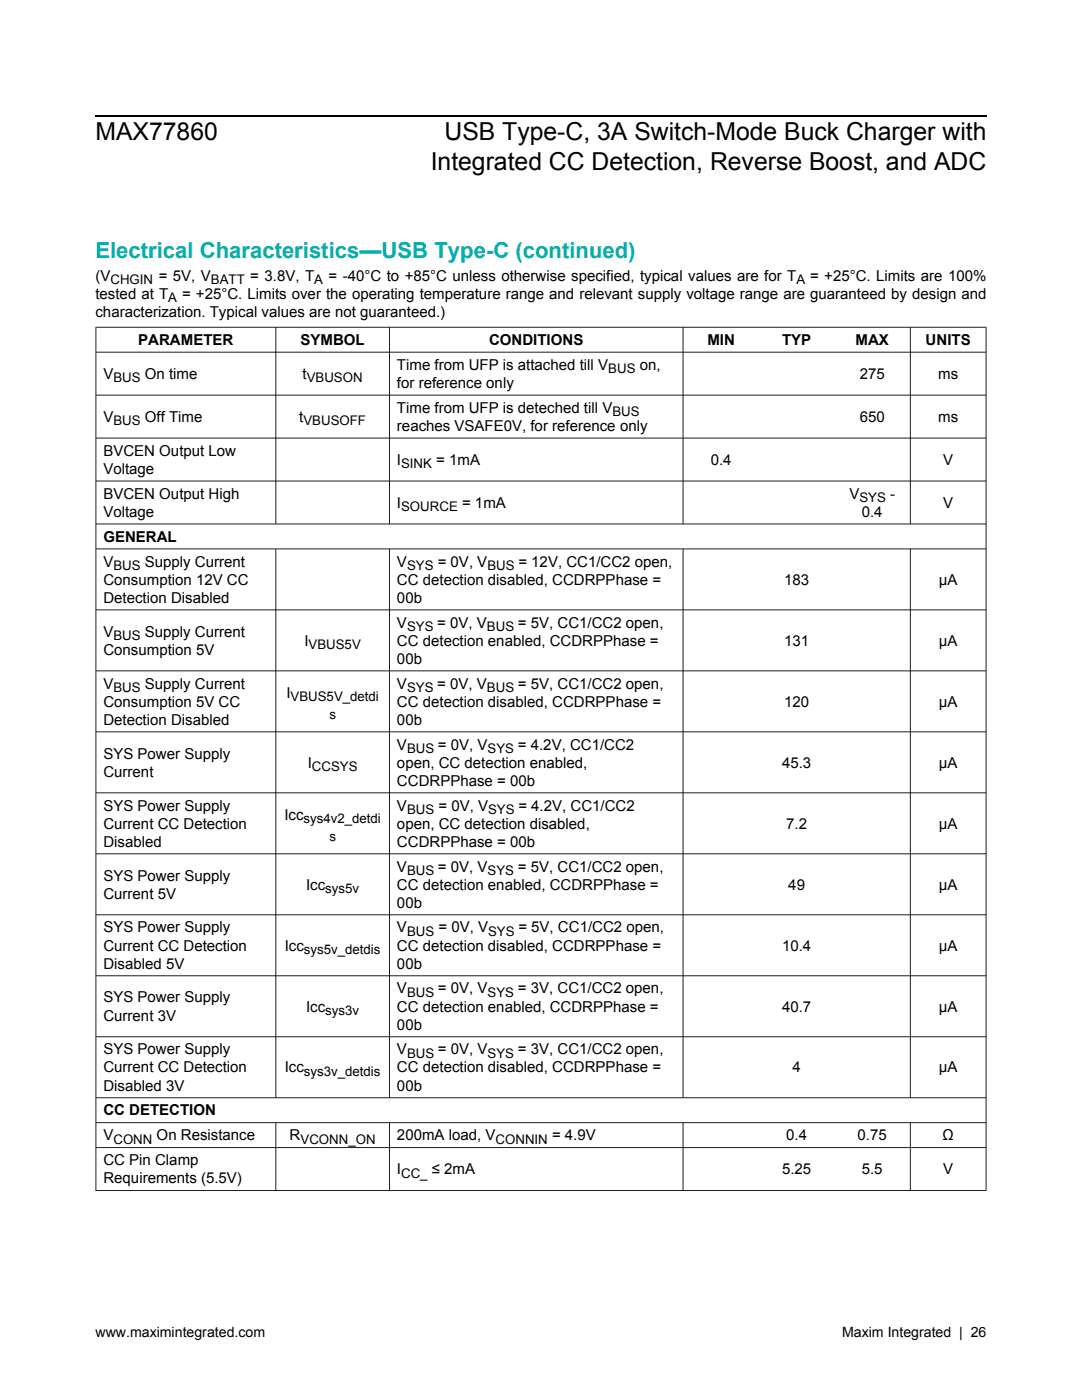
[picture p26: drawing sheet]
<svg xmlns="http://www.w3.org/2000/svg" width="216mm" height="279mm" viewBox="0 0 216 279" stroke-linecap="round" stroke-linejoin="round" font-family="sans-serif">
<defs><g id="words">
<g font-size="4.9">
<text x="19" y="27.9">MAX77860</text>
<text x="88.7" y="27.9">USB Type-C, 3A Switch-Mode Buck Charger with</text>
<text x="85.9" y="33.9">Integrated CC Detection, Reverse Boost, and ADC</text>
</g>
<text font-size="4.4" fill="#00b1b0" x="19" y="51.4">Electrical Characteristics—USB Type-C (continued)</text>
<g font-size="3">
<text x="19" y="56.1">(V</text>
<text x="19" y="59.7">tested at T</text>
<text x="19" y="63.3">characterization. Typical values are not guaranteed.)</text>
<text x="27.6" y="68.8">PARAMETER</text>
<text x="60" y="68.8">SYMBOL</text>
<text x="97.6" y="68.8">CONDITIONS</text>
<text x="141.1" y="68.8">MIN</text>
<text x="156.1" y="68.8">TYP</text>
<text x="170.7" y="68.8">MAX</text>
<text x="184.7" y="68.8">UNITS</text>
<text x="20.6" y="75.6">V</text>
<text x="60.4" y="75.6">t</text>
<text x="79.2" y="73.8">Time from UFP is attached till V</text>
<text x="79.2" y="77.4">for reference only</text>
<text x="171.5" y="75.6">275</text>
<text x="187.2" y="75.6">ms</text>
<text x="79.2" y="82.4">Time from UFP is deteched till V</text>
<text x="20.6" y="84.2">V</text>
<text x="59.7" y="84.2">t</text>
<text x="79.2" y="86">reaches VSAFE0V, for reference only</text>
<text x="171.5" y="84.2">650</text>
<text x="187.2" y="84.2">ms</text>
<text x="20.6" y="91">BVCEN Output Low</text>
<text x="20.6" y="94.6">Voltage</text>
<text x="79.2" y="92.8">I</text>
<text x="141.8" y="92.8">0.4</text>
<text x="188.2" y="92.8">V</text>
<text x="20.6" y="99.5">BVCEN Output High</text>
<text x="79.2" y="101.3">I</text>
<text x="169.5" y="99.5">V</text>
<text x="188.2" y="101.3">V</text>
<text x="20.6" y="103.1">Voltage</text>
<text x="172" y="103.1">0.4</text>
<text x="20.6" y="108.1">GENERAL</text>
<text x="20.6" y="113.1">V</text>
<text x="79.2" y="113.1">V</text>
<text x="20.6" y="116.7">Consumption 12V CC</text>
<text x="79.2" y="116.7">CC detection disabled, CCDRPPhase =</text>
<text x="156.5" y="116.7">183</text>
<text x="187.3" y="116.7">µA</text>
<text x="20.6" y="120.3">Detection Disabled</text>
<text x="79.2" y="120.3">00b</text>
<text x="79.2" y="125.2">V</text>
<text x="20.6" y="127">V</text>
<text x="20.6" y="130.6">Consumption 5V</text>
<text x="60.7" y="128.8">I</text>
<text x="79.2" y="128.8">CC detection enabled, CCDRPPhase =</text>
<text x="156.5" y="128.8">131</text>
<text x="187.3" y="128.8">µA</text>
<text x="20.6" y="137.4">V</text>
<text x="79.2" y="132.4">00b</text>
<text x="79.2" y="137.4">V</text>
<text x="20.6" y="141">Consumption 5V CC</text>
<text x="57.1" y="139.2">I</text>
<text x="79.2" y="141">CC detection disabled, CCDRPPhase =</text>
<text x="156.5" y="141">120</text>
<text x="187.3" y="141">μA</text>
<text x="20.6" y="144.6">Detection Disabled</text>
<text x="79.2" y="144.6">00b</text>
<text x="79.2" y="149.6">V</text>
<text x="20.6" y="151.4">SYS Power Supply</text>
<text x="20.6" y="155">Current</text>
<text x="61.4" y="153.2">I</text>
<text x="79.2" y="153.2">open, CC detection enabled,</text>
<text x="156.1" y="153.2">45.3</text>
<text x="187.3" y="153.2">µA</text>
<text x="20.6" y="161.8">SYS Power Supply</text>
<text x="79.2" y="156.8">CCDRPPhase = 00b</text>
<text x="79.2" y="161.8">V</text>
<text x="20.6" y="165.4">Current CC Detection</text>
<text x="56.7" y="163.6">Icc</text>
<text x="79.2" y="165.4">open, CC detection disabled,</text>
<text x="156.9" y="165.4">7.2</text>
<text x="187.3" y="165.4">µA</text>
<text x="20.6" y="169">Disabled</text>
<text x="79.2" y="169">CCDRPPhase = 00b</text>
<text x="79.2" y="173.9">V</text>
<text x="20.6" y="175.7">SYS Power Supply</text>
<text x="20.6" y="179.3">Current 5V</text>
<text x="61.1" y="177.5">Icc</text>
<text x="79.2" y="177.5">CC detection enabled, CCDRPPhase =</text>
<text x="157.3" y="177.5">49</text>
<text x="187.3" y="177.5">µA</text>
<text x="79.2" y="181.1">00b</text>
<text x="20.6" y="186.1">SYS Power Supply</text>
<text x="20.6" y="189.7">Current CC Detection</text>
<text x="56.8" y="189.7">Icc</text>
<text x="79.2" y="186.1">V</text>
<text x="79.2" y="189.7">CC detection disabled, CCDRPPhase =</text>
<text x="156.1" y="189.7">10.4</text>
<text x="187.3" y="189.7">µA</text>
<text x="20.6" y="193.3">Disabled 5V</text>
<text x="79.2" y="193.3">00b</text>
<text x="20.6" y="200.1">SYS Power Supply</text>
<text x="20.6" y="203.7">Current 3V</text>
<text x="61.1" y="201.9">Icc</text>
<text x="79.2" y="198.3">V</text>
<text x="79.2" y="201.9">CC detection enabled, CCDRPPhase =</text>
<text x="156.1" y="201.9">40.7</text>
<text x="187.3" y="201.9">µA</text>
<text x="79.2" y="205.5">00b</text>
<text x="20.6" y="210.4">SYS Power Supply</text>
<text x="20.6" y="214">Current CC Detection</text>
<text x="56.8" y="214">Icc</text>
<text x="79.2" y="210.4">V</text>
<text x="79.2" y="214">CC detection disabled, CCDRPPhase =</text>
<text x="158.1" y="214">4</text>
<text x="187.3" y="214">µA</text>
<text x="20.6" y="217.6">Disabled 3V</text>
<text x="79.2" y="217.6">00b</text>
<text x="20.6" y="222.6">CC DETECTION</text>
<text x="20.6" y="227.6">V</text>
<text x="57.8" y="227.6">R</text>
<text x="79.2" y="227.6">200mA load, V</text>
<text x="156.9" y="227.6">0.4</text>
<text x="171.1" y="227.6">0.75</text>
<text x="188.1" y="227.6">Ω</text>
<text x="20.6" y="232.6">CC Pin Clamp</text>
<text x="20.6" y="236.2">Requirements (5.5V)</text>
<text x="79.2" y="234.4">I</text>
<text x="156.1" y="234.4">5.25</text>
<text x="172" y="234.4">5.5</text>
<text x="188.2" y="234.4">V</text>
</g>
<g font-size="2.8">
<text x="19" y="266.8">www.maximintegrated.com</text>
<text x="168" y="266.8">Maxim Integrated | 26</text>
</g>
<g font-size="2.6">
<text x="22" y="56.7">CHGIN = 5V, VBATT = 3.8V, TA = -40°C to +85°C unless otherwise specified, typical values are for TA = +25°C. Limits are 100%</text>
<text x="33.6" y="60.3">A = +25°C. Limits over the operating temperature range and relevant supply voltage range are guaranteed by design and</text>
<text x="22.6" y="76.3">BUS On time</text>
<text x="61.2" y="76.3">VBUSON</text>
<text x="121.4" y="74.5">BUS on,</text>
<text x="122.2" y="83">BUS</text>
<text x="22.6" y="84.8">BUS Off Time</text>
<text x="60.5" y="84.8">VBUSOFF</text>
<text x="80" y="93.4">SINK = 1mA</text>
<text x="80" y="102">SOURCE = 1mA</text>
<text x="171.5" y="100.2">SYS -</text>
<text x="22.6" y="113.7">BUS Supply Current</text>
<text x="81.2" y="113.7">SYS = 0V, VBUS = 12V, CC1/CC2 open,</text>
<text x="81.2" y="125.9">SYS = 0V, VBUS = 5V, CC1/CC2 open,</text>
<text x="22.6" y="127.7">BUS Supply Current</text>
<text x="61.6" y="129.5">VBUS5V</text>
<text x="22.6" y="138.1">BUS Supply Current</text>
<text x="58" y="139.9">VBUS5V_detdi</text>
<text x="65.7" y="143.5">s</text>
<text x="81.2" y="138.1">SYS = 0V, VBUS = 5V, CC1/CC2 open,</text>
<text x="62.2" y="153.8">CCSYS</text>
<text x="81.2" y="150.2">BUS = 0V, VSYS = 4.2V, CC1/CC2</text>
<text x="60.6" y="164.2">sys4v2_detdi</text>
<text x="65.7" y="167.8">s</text>
<text x="81.2" y="162.4">BUS = 0V, VSYS = 4.2V, CC1/CC2</text>
<text x="64.9" y="178.2">sys5v</text>
<text x="81.2" y="174.6">BUS = 0V, VSYS = 5V, CC1/CC2 open,</text>
<text x="60.6" y="190.4">sys5v_detdis</text>
<text x="81.2" y="186.8">BUS = 0V, VSYS = 5V, CC1/CC2 open,</text>
<text x="64.9" y="202.5">sys3v</text>
<text x="81.2" y="198.9">BUS = 0V, VSYS = 3V, CC1/CC2 open,</text>
<text x="60.6" y="214.7">sys3v_detdis</text>
<text x="81.2" y="211.1">BUS = 0V, VSYS = 3V, CC1/CC2 open,</text>
<text x="22.6" y="228.2">CONN On Resistance</text>
<text x="60" y="228.2">VCONN_ON</text>
<text x="98.9" y="228.2">CONNIN = 4.9V</text>
<text x="80" y="235">CC_ ≤ 2mA</text>
</g>
</g></defs>
<g fill="none" stroke="#000" stroke-width=".2">
<path d="M19 70.3h177.8M19 78.9h177.8M19 65.3h177.8M19.1 65.2v172.5M55 65.2v39.5M77.7 65.2v39.5M136.3 65.2v39.5M181.6 65.2v39.5M196.8 65.2v172.5M19 87.4h177.8M19 96h177.8M19 104.6h177.8"/>
<path d="M19 109.5h177.8M55 109.5v109.7M77.7 109.5v109.7M136.3 109.5v109.7M181.6 109.5v109.7M19 121.7h177.8M19 133.9h177.8M19 146.1h177.8M19 158.2h177.8M19 170.4h177.8M19 182.6h177.8M19 194.7h177.8"/>
<path d="M19 206.9h177.8M19 219.1h177.8M19 224.1h177.8M19 229h177.8M19 237.6h177.8M55 224v13.7M77.7 224v13.7M136.3 224v13.7M181.6 224v13.7"/>
</g>
<path d="M19 23.1h177.8" fill="none" stroke="#000" stroke-width=".26"/>
<use href="#words"/>
</svg>
